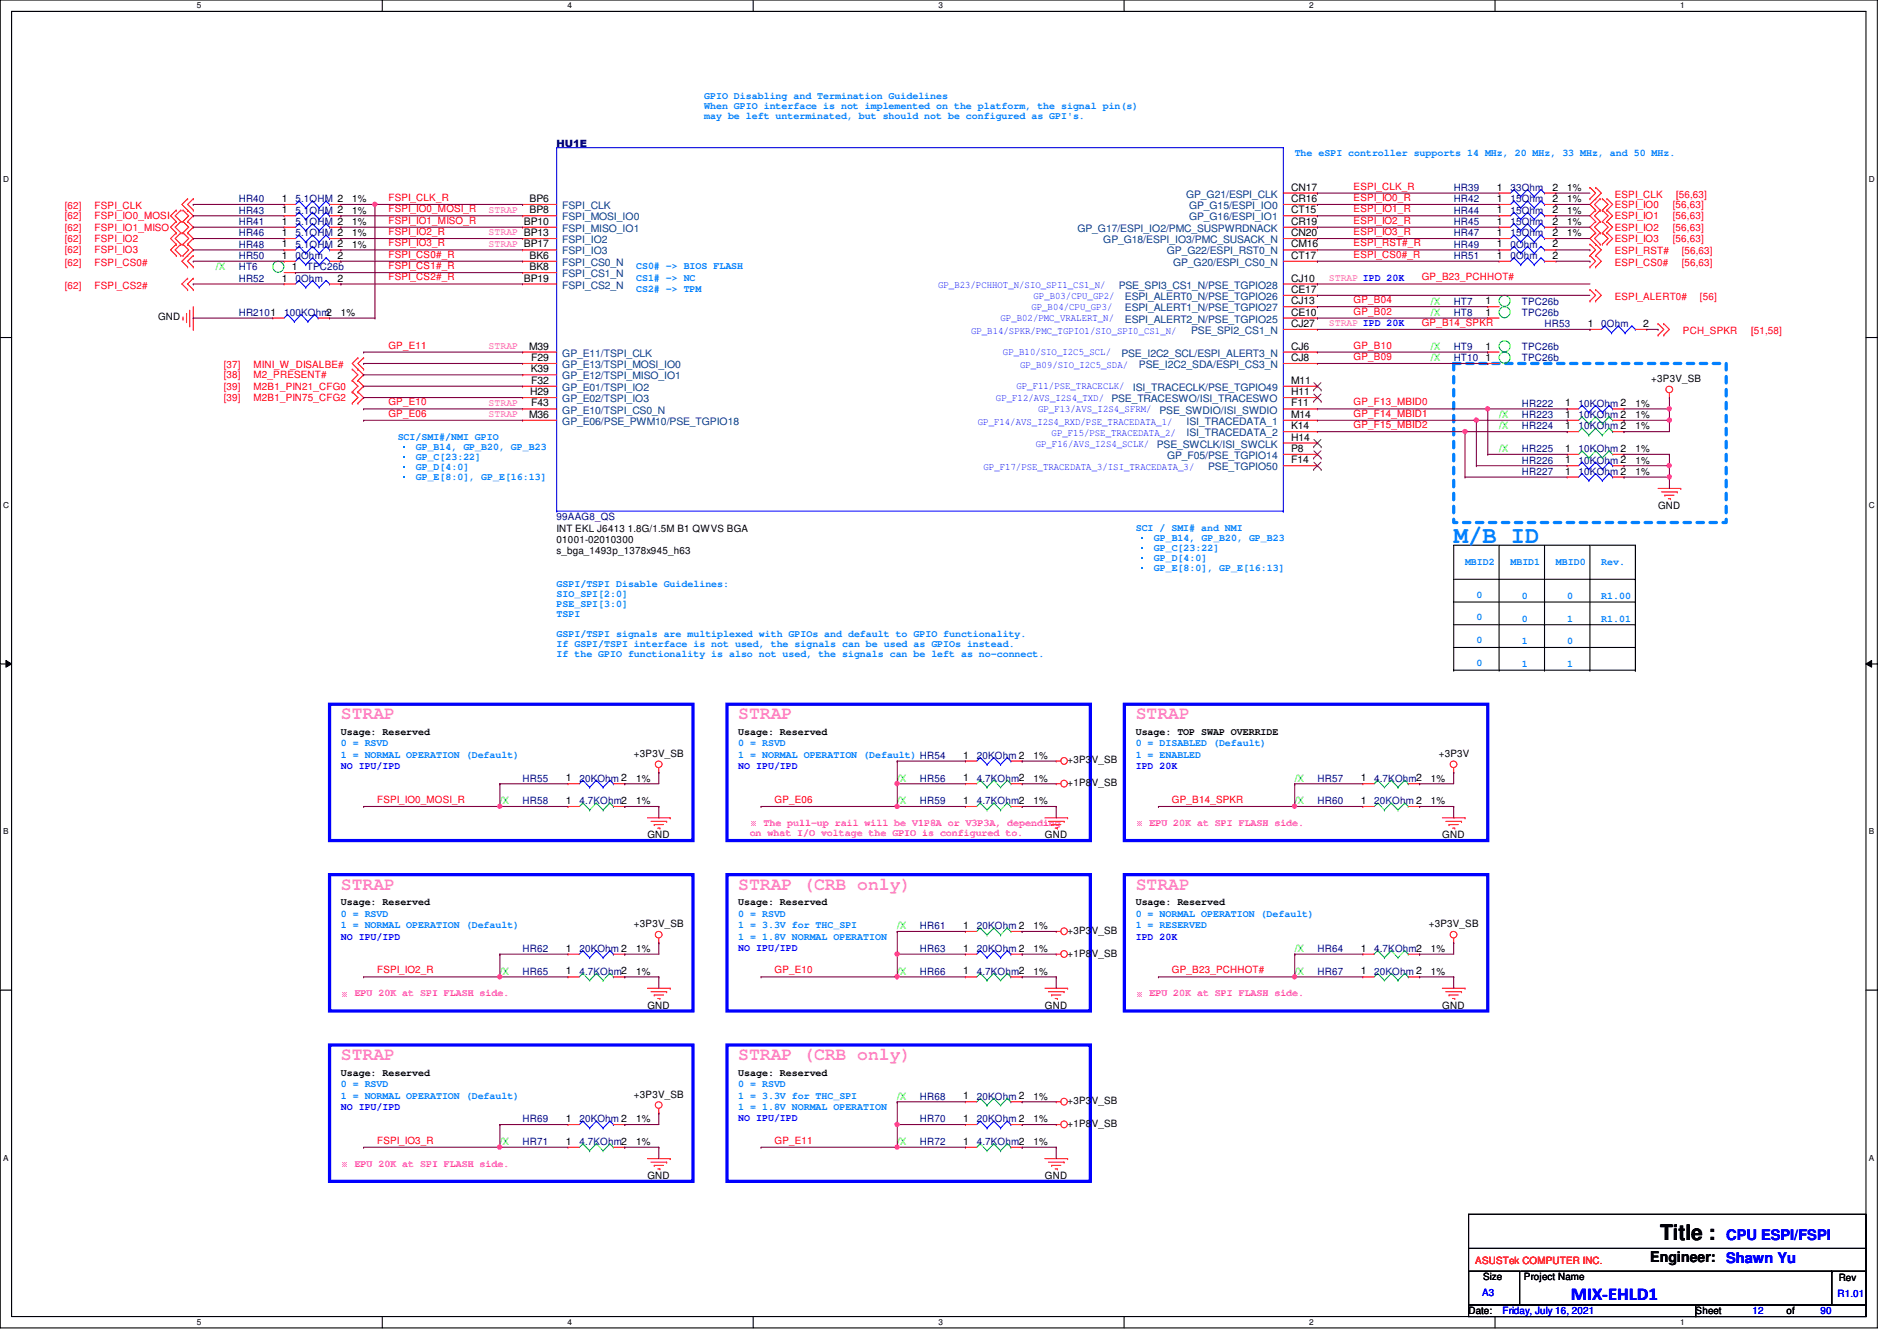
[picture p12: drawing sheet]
<svg xmlns="http://www.w3.org/2000/svg" width="297mm" height="210mm" viewBox="0 0 297 210" stroke-linecap="round" stroke-linejoin="round" font-family="sans-serif">
<defs><g id="words">
<text font-size="3.7" fill="#0080ff" x="227.6" y="85">M/B ID</text>
<text font-size="3.3" x="260" y="194.1">Title :</text>
<g font-size="2.8" fill="#ff80ff">
<text x="53.4" y="112.6">STRAP</text>
<text x="115.6" y="112.6">STRAP</text>
<text x="177.8" y="112.6">STRAP</text>
<text x="53.4" y="139.3">STRAP</text>
<text x="115.6" y="139.3">STRAP (CRB only)</text>
<text x="177.8" y="139.3">STRAP</text>
<text x="53.4" y="165.9">STRAP</text>
<text x="115.6" y="165.9">STRAP (CRB only)</text>
</g>
<text font-size="2.8" fill="#00f" x="246" y="203.5">MIX-EHLD1</text>
<text font-size="2.3" x="258.4" y="197.5">Engineer:</text>
<g font-size="2.3" fill="#00f">
<text x="270.3" y="194.1">CPU ESPI/FSPI</text>
<text x="270.3" y="197.7">Shawn Yu</text>
</g>
<g font-size="1.6" fill="#0080ff">
<text x="110.3" y="15.5">GPIO Disabling and Termination Guidelines</text>
<text x="110.3" y="17.1">When GPIO interface is not implemented on the platform, the signal pin(s)</text>
<text x="110.3" y="18.6">may be left unterminated, but should not be configured as GPI's.</text>
<text x="202.7" y="24.4">The eSPI controller supports 14 MHz, 20 MHz, 33 MHz, and 50 MHz.</text>
<text x="99.6" y="42.2">CS0# -&gt; BIOS FLASH</text>
<text x="99.6" y="45.7">CS2# -&gt; TPM</text>
<text x="99.6" y="43.9">CS1# -&gt; NC</text>
<text x="62.3" y="68.8">SCI/SMI#/NMI GPIO</text>
<text x="62.4" y="70.4">‧ GP_B14, GP_B20, GP_B23</text>
<text x="62.4" y="72">‧ GP_C[23:22]</text>
<text x="62.4" y="73.5">‧ GP_D[4:0]</text>
<text x="62.4" y="75.1">‧ GP_E[8:0], GP_E[16:13]</text>
<text x="177.8" y="83.1">SCI / SMI# and NMI</text>
<text x="177.9" y="84.6">‧ GP_B14, GP_B20, GP_B23</text>
<text x="177.9" y="86.2">‧ GP_C[23:22]</text>
<text x="177.9" y="87.8">‧ GP_D[4:0]</text>
<text x="177.9" y="89.3">‧ GP_E[8:0], GP_E[16:13]</text>
<text x="229.4" y="88.4">MBID2</text>
<text x="236.5" y="88.4">MBID1</text>
<text x="243.6" y="88.4">MBID0</text>
<text x="250.7" y="88.4">Rev.</text>
<text x="87.2" y="91.9">GSPI/TSPI Disable Guidelines:</text>
<text x="87.2" y="93.5">SIO_SPI[2:0]</text>
<text x="87.2" y="95.1">PSE_SPI[3:0]</text>
<text x="231.2" y="93.6">0</text>
<text x="238.3" y="93.7">0</text>
<text x="245.4" y="93.7">0</text>
<text x="250.7" y="93.7">R1.00</text>
<text x="87.2" y="96.6">TSPI</text>
<text x="87.2" y="99.8">GSPI/TSPI signals are multiplexed with GPIOs and default to GPIO functionality.</text>
<text x="87.2" y="101.3">If GSPI/TSPI interface is not used, the signals can be used as GPIOs instead.</text>
<text x="231.2" y="97.1">0</text>
<text x="231.2" y="100.7">0</text>
<text x="238.3" y="97.3">0</text>
<text x="238.3" y="100.8">1</text>
<text x="245.4" y="97.3">1</text>
<text x="245.4" y="100.8">0</text>
<text x="250.7" y="97.3">R1.01</text>
<text x="87.2" y="102.9">If the GPIO functionality is also not used, the signals can be left as no-connect.</text>
<text x="231.2" y="104.2">0</text>
<text x="238.3" y="104.4">1</text>
<text x="245.4" y="104.4">1</text>
<text x="53.4" y="116.8">0 = RSVD</text>
<text x="53.4" y="118.6">1 = NORMAL OPERATION (Default)</text>
<text x="115.6" y="116.8">0 = RSVD</text>
<text x="115.6" y="118.6">1 = NORMAL OPERATION (Default) HR54</text>
<text x="177.8" y="116.8">0 = DISABLED (Default)</text>
<text x="177.8" y="118.6">1 = ENABLED</text>
<text x="53.4" y="143.5">0 = RSVD</text>
<text x="115.6" y="143.5">0 = RSVD</text>
<text x="177.8" y="143.5">0 = NORMAL OPERATION (Default)</text>
<text x="53.4" y="145.3">1 = NORMAL OPERATION (Default)</text>
<text x="115.6" y="145.3">1 = 3.3V for THC_SPI</text>
<text x="115.6" y="147.1">1 = 1.8V NORMAL OPERATION</text>
<text x="177.8" y="145.3">1 = RESERVED</text>
<text x="53.4" y="170.2">0 = RSVD</text>
<text x="53.4" y="172">1 = NORMAL OPERATION (Default)</text>
<text x="115.6" y="170.2">0 = RSVD</text>
<text x="115.6" y="172">1 = 3.3V for THC_SPI</text>
<text x="115.6" y="173.7">1 = 1.8V NORMAL OPERATION</text>
</g>
<g font-size="1.6" fill="#000080">
<text x="87.2" y="23.1">HU1E</text>
<text x="227.6" y="29.9">HR39</text>
<text x="236.5" y="29.9">33Ohm</text>
<text x="37.4" y="33.4">HR43</text>
<text x="37.4" y="35.2">HR41</text>
<text x="37.4" y="31.7">HR40</text>
<text x="46.3" y="33.4">5.1OHM 2</text>
<text x="46.3" y="35.2">5.1OHM 2</text>
<text x="46.3" y="31.7">5.1OHM 2</text>
<text x="227.6" y="35.2">HR45</text>
<text x="227.6" y="31.7">HR42</text>
<text x="227.6" y="33.4">HR44</text>
<text x="236.5" y="35.2">15Ohm</text>
<text x="236.5" y="31.7">15Ohm</text>
<text x="236.5" y="33.4">15Ohm</text>
<text x="37.4" y="38.8">HR48</text>
<text x="37.4" y="37">HR46</text>
<text x="37.4" y="40.6">HR50</text>
<text x="46.3" y="38.8">5.1OHM 2</text>
<text x="46.3" y="37">5.1OHM 2</text>
<text x="46.3" y="40.6">0Ohm</text>
<text x="227.6" y="38.8">HR49</text>
<text x="227.6" y="37">HR47</text>
<text x="227.6" y="40.6">HR51</text>
<text x="236.5" y="38.8">0Ohm</text>
<text x="236.5" y="37">15Ohm</text>
<text x="236.5" y="40.6">0Ohm</text>
<text x="37.4" y="44.1">HR52</text>
<text x="37.4" y="42.3">HT6</text>
<text x="46.3" y="44.1">0Ohm</text>
<text x="48" y="42.3">TPC26b</text>
<text x="227.6" y="47.7">HT7</text>
<text x="238.3" y="47.7">TPC26b</text>
<text x="37.4" y="49.4">HR2101</text>
<text x="44.5" y="49.4">100KOhm2</text>
<text x="227.6" y="49.4">HT8</text>
<text x="238.3" y="49.4">TPC26b</text>
<text x="241.8" y="51.2">HR53</text>
<text x="250.7" y="51.2">0Ohm</text>
<text x="227.6" y="54.8">HT9</text>
<text x="227.6" y="56.6">HT10</text>
<text x="238.3" y="54.8">TPC26b</text>
<text x="238.3" y="56.6">TPC26b</text>
<text x="238.3" y="65.4">HR223</text>
<text x="238.3" y="63.7">HR222</text>
<text x="247.2" y="65.4">10KOhm 2</text>
<text x="247.2" y="63.7">10KOhm 2</text>
<text x="238.3" y="67.2">HR224</text>
<text x="238.3" y="70.8">HR225</text>
<text x="247.2" y="67.2">10KOhm 2</text>
<text x="247.2" y="70.8">10KOhm 2</text>
<text x="238.3" y="72.6">HR226</text>
<text x="238.3" y="74.3">HR227</text>
<text x="247.2" y="72.6">10KOhm 2</text>
<text x="247.2" y="74.3">10KOhm 2</text>
<text x="87.2" y="81.4">99AAG8_QS</text>
<text x="152.9" y="118.8">20KOhm 2</text>
<text x="81.8" y="125.9">HR58</text>
<text x="81.8" y="122.3">HR55</text>
<text x="90.7" y="125.9">4.7KOhm2</text>
<text x="90.7" y="122.3">20KOhm 2</text>
<text x="144.1" y="122.3">HR56</text>
<text x="144.1" y="125.9">HR59</text>
<text x="152.9" y="122.3">4.7KOhm2</text>
<text x="152.9" y="125.9">4.7KOhm2</text>
<text x="206.3" y="125.9">HR60</text>
<text x="206.3" y="122.3">HR57</text>
<text x="215.2" y="125.9">20KOhm 2</text>
<text x="215.2" y="122.3">4.7KOhm2</text>
<text x="81.8" y="149">HR62</text>
<text x="90.7" y="149">20KOhm 2</text>
<text x="144.1" y="145.5">HR61</text>
<text x="144.1" y="149">HR63</text>
<text x="152.9" y="145.5">20KOhm 2</text>
<text x="152.9" y="149">20KOhm 2</text>
<text x="206.3" y="149">HR64</text>
<text x="215.2" y="149">4.7KOhm2</text>
<text x="81.8" y="152.6">HR65</text>
<text x="90.7" y="152.6">4.7KOhm2</text>
<text x="144.1" y="152.6">HR66</text>
<text x="152.9" y="152.6">4.7KOhm2</text>
<text x="206.3" y="152.6">HR67</text>
<text x="215.2" y="152.6">20KOhm 2</text>
<text x="144.1" y="172.1">HR68</text>
<text x="152.9" y="172.1">20KOhm 2</text>
<text x="81.8" y="179.2">HR71</text>
<text x="81.8" y="175.7">HR69</text>
<text x="90.7" y="179.2">4.7KOhm2</text>
<text x="90.7" y="175.7">20KOhm 2</text>
<text x="144.1" y="175.7">HR70</text>
<text x="144.1" y="179.2">HR72</text>
<text x="152.9" y="175.7">20KOhm 2</text>
<text x="152.9" y="179.2">4.7KOhm2</text>
</g>
<g font-size="1.6">
<text x="202.2" y="29.8">CN17</text>
<text x="234.4" y="29.8">1</text>
<text x="243.1" y="29.8">2</text>
<text x="245.4" y="29.9">1%</text>
<text x="44.2" y="33.4">1</text>
<text x="44.2" y="35.2">1</text>
<text x="44.2" y="31.6">1</text>
<text x="55.2" y="33.4">1%</text>
<text x="55.2" y="35.2">1%</text>
<text x="55.2" y="31.7">1%</text>
<text x="82" y="35.2">BP10</text>
<text x="82.9" y="31.6">BP6</text>
<text x="82.9" y="33.4">BP8</text>
<text x="202.2" y="31.6">CR16</text>
<text x="202.2" y="33.4">CT15</text>
<text x="202.2" y="35.2">CR19</text>
<text x="234.4" y="35.2">1</text>
<text x="234.4" y="31.6">1</text>
<text x="234.4" y="33.4">1</text>
<text x="243.1" y="35.2">2</text>
<text x="243.1" y="31.6">2</text>
<text x="243.1" y="33.4">2</text>
<text x="245.4" y="35.2">1%</text>
<text x="245.4" y="31.7">1%</text>
<text x="245.4" y="33.4">1%</text>
<text x="44.2" y="38.7">1</text>
<text x="44.2" y="37">1</text>
<text x="44.2" y="40.5">1</text>
<text x="52.8" y="40.5">2</text>
<text x="55.2" y="38.8">1%</text>
<text x="55.2" y="37">1%</text>
<text x="82.9" y="40.5">BK6</text>
<text x="202.2" y="37">CN20</text>
<text x="202.2" y="40.5">CT17</text>
<text x="202.2" y="38.7">CM16</text>
<text x="234.4" y="38.7">1</text>
<text x="234.4" y="37">1</text>
<text x="234.4" y="40.5">1</text>
<text x="243.1" y="38.7">2</text>
<text x="243.1" y="37">2</text>
<text x="243.1" y="40.5">2</text>
<text x="245.4" y="37">1%</text>
<text x="44.2" y="44.1">1</text>
<text x="45.7" y="42.3">1</text>
<text x="52.8" y="44.1">2</text>
<text x="82" y="44.1">BP19</text>
<text x="82.9" y="42.3">BK8</text>
<text x="202.2" y="45.8">CE17</text>
<text x="202.2" y="47.6">CJ13</text>
<text x="202.2" y="44.1">CJ10</text>
<text x="232.6" y="47.6">1</text>
<text x="24.8" y="50.2">GND</text>
<text x="53.4" y="49.4">1%</text>
<text x="202.2" y="49.4">CE10</text>
<text x="202.2" y="51.2">CJ27</text>
<text x="232.6" y="49.4">1</text>
<text x="248.6" y="51.2">1</text>
<text x="257.3" y="51.2">2</text>
<text x="82.8" y="54.7">M39</text>
<text x="83.1" y="58.3">K39</text>
<text x="83.2" y="56.5">F29</text>
<text x="202.2" y="56.5">CJ8</text>
<text x="202.2" y="54.7">CJ6</text>
<text x="232.6" y="54.7">1</text>
<text x="232.6" y="56.5">1</text>
<text x="258.6" y="59.8">+3P3V_SB</text>
<text x="82.8" y="65.4">M36</text>
<text x="83" y="61.8">H29</text>
<text x="83.2" y="60.1">F32</text>
<text x="83.2" y="63.6">F43</text>
<text x="202.2" y="60.1">M11</text>
<text x="202.2" y="61.8">H11</text>
<text x="202.2" y="63.6">F11</text>
<text x="202.2" y="65.4">M14</text>
<text x="245.1" y="65.4">1</text>
<text x="245.1" y="63.6">1</text>
<text x="256.1" y="65.4">1%</text>
<text x="256.1" y="63.7">1%</text>
<text x="202.2" y="70.7">P8</text>
<text x="202.2" y="67.2">K14</text>
<text x="202.2" y="69">H14</text>
<text x="245.1" y="67.2">1</text>
<text x="245.1" y="70.7">1</text>
<text x="256.1" y="67.2">1%</text>
<text x="256.1" y="70.8">1%</text>
<text x="202.2" y="72.5">F14</text>
<text x="245.1" y="72.5">1</text>
<text x="245.1" y="74.3">1</text>
<text x="256.1" y="72.6">1%</text>
<text x="256.1" y="74.3">1%</text>
<text x="87.2" y="83.2">INT EKL J6413 1.8G/1.5M B1 QWVS BGA</text>
<text x="259.6" y="79.7">GND</text>
<text x="87.2" y="85">01001-02010300</text>
<text x="87.2" y="86.8">s_bga_1493p_1378x945_h63</text>
<text x="53.4" y="115.1">Usage: Reserved</text>
<text x="99.3" y="118.4">+3P3V_SB</text>
<text x="115.6" y="115.1">Usage: Reserved</text>
<text x="150.8" y="118.7">1</text>
<text x="161.8" y="118.8">1%</text>
<text x="167.2" y="119.5">+3P3V_SB</text>
<text x="177.8" y="115.1">Usage: TOP SWAP OVERRIDE</text>
<text x="225.3" y="118.4">+3P3V</text>
<text x="88.6" y="125.9">1</text>
<text x="88.6" y="122.3">1</text>
<text x="99.6" y="125.9">1%</text>
<text x="99.6" y="122.3">1%</text>
<text x="150.8" y="122.3">1</text>
<text x="150.8" y="125.9">1</text>
<text x="161.8" y="122.3">1%</text>
<text x="161.8" y="125.9">1%</text>
<text x="167.2" y="123.1">+1P8V_SB</text>
<text x="213.1" y="125.9">1</text>
<text x="213.1" y="122.3">1</text>
<text x="224.1" y="125.9">1%</text>
<text x="224.1" y="122.3">1%</text>
<text x="101.4" y="131.2">GND</text>
<text x="163.6" y="131.2">GND</text>
<text x="225.8" y="131.2">GND</text>
<text x="53.4" y="141.7">Usage: Reserved</text>
<text x="115.6" y="141.7">Usage: Reserved</text>
<text x="177.8" y="141.7">Usage: Reserved</text>
<text x="88.6" y="149">1</text>
<text x="99.3" y="145.1">+3P3V_SB</text>
<text x="99.6" y="149">1%</text>
<text x="150.8" y="145.4">1</text>
<text x="150.8" y="149">1</text>
<text x="161.8" y="145.5">1%</text>
<text x="161.8" y="149">1%</text>
<text x="167.2" y="149.7">+1P8V_SB</text>
<text x="167.2" y="146.2">+3P3V_SB</text>
<text x="213.1" y="149">1</text>
<text x="223.7" y="145.1">+3P3V_SB</text>
<text x="224.1" y="149">1%</text>
<text x="88.6" y="152.5">1</text>
<text x="99.6" y="152.6">1%</text>
<text x="150.8" y="152.5">1</text>
<text x="161.8" y="152.6">1%</text>
<text x="213.1" y="152.5">1</text>
<text x="224.1" y="152.6">1%</text>
<text x="101.4" y="157.9">GND</text>
<text x="163.6" y="157.9">GND</text>
<text x="225.8" y="157.9">GND</text>
<text x="53.4" y="168.4">Usage: Reserved</text>
<text x="99.3" y="171.8">+3P3V_SB</text>
<text x="115.6" y="168.4">Usage: Reserved</text>
<text x="150.8" y="172.1">1</text>
<text x="161.8" y="172.1">1%</text>
<text x="167.2" y="172.8">+3P3V_SB</text>
<text x="88.6" y="179.2">1</text>
<text x="88.6" y="175.6">1</text>
<text x="99.6" y="179.2">1%</text>
<text x="99.6" y="175.7">1%</text>
<text x="150.8" y="175.6">1</text>
<text x="150.8" y="179.2">1</text>
<text x="161.8" y="175.7">1%</text>
<text x="161.8" y="179.2">1%</text>
<text x="167.2" y="176.4">+1P8V_SB</text>
<text x="101.4" y="184.6">GND</text>
<text x="163.6" y="184.6">GND</text>
<text x="232.2" y="200.4">Size</text>
<text x="238.6" y="200.4">Project Name</text>
<text x="287.9" y="200.6">Rev</text>
<text x="230" y="205.7">Date:</text>
<text x="265.5" y="205.7">Sheet</text>
<text x="279.7" y="205.7">of</text>
</g>
<g font-size="1.6" fill="#f00">
<text x="212" y="29.7">ESPI_CLK_R</text>
<text x="10.2" y="32.7">[62]</text>
<text x="10.2" y="34.3">[62]</text>
<text x="14.8" y="32.7">FSPI_CLK</text>
<text x="14.8" y="34.3">FSPI_IO0_MOSI</text>
<text x="60.8" y="33.2">FSPI_IO0_MOSI_R</text>
<text x="60.8" y="35">FSPI_IO1_MISO_R</text>
<text x="60.8" y="31.5">FSPI_CLK_R</text>
<text x="212" y="31.5">ESPI_IO0_R</text>
<text x="212" y="33.2">ESPI_IO1_R</text>
<text x="212" y="35">ESPI_IO2_R</text>
<text x="252.9" y="30.9">ESPI_CLK</text>
<text x="252.9" y="32.6">ESPI_IO0</text>
<text x="252.9" y="34.3">ESPI_IO1</text>
<text x="262" y="32.6">[56,63]</text>
<text x="262" y="34.3">[56,63]</text>
<text x="262.5" y="30.9">[56,63]</text>
<text x="10.2" y="37.9">[62]</text>
<text x="10.2" y="39.7">[62]</text>
<text x="10.2" y="41.6">[62]</text>
<text x="10.2" y="36.1">[62]</text>
<text x="14.8" y="37.9">FSPI_IO2</text>
<text x="14.8" y="39.7">FSPI_IO3</text>
<text x="14.8" y="41.6">FSPI_CS0#</text>
<text x="14.8" y="36.1">FSPI_IO1_MISO</text>
<text x="60.8" y="36.8">FSPI_IO2_R</text>
<text x="60.8" y="38.6">FSPI_IO3_R</text>
<text x="60.8" y="40.3">FSPI_CS0#_R</text>
<text x="212" y="36.8">ESPI_IO3_R</text>
<text x="212" y="38.6">ESPI_RST#_R</text>
<text x="212" y="40.3">ESPI_CS0#_R</text>
<text x="252.9" y="39.8">ESPI_RST#</text>
<text x="252.9" y="41.6">ESPI_CS0#</text>
<text x="252.9" y="37.9">ESPI_IO3</text>
<text x="252.9" y="36.1">ESPI_IO2</text>
<text x="262" y="37.9">[56,63]</text>
<text x="262" y="36.1">[56,63]</text>
<text x="263.4" y="39.8">[56,63]</text>
<text x="263.4" y="41.6">[56,63]</text>
<text x="10.2" y="45.2">[62]</text>
<text x="14.8" y="45.2">FSPI_CS2#</text>
<text x="60.8" y="42.1">FSPI_CS1#_R</text>
<text x="60.8" y="43.9">FSPI_CS2#_R</text>
<text x="212" y="47.5">GP_B04</text>
<text x="222.6" y="43.9">GP_B23_PCHHOT#</text>
<text x="252.9" y="46.9">ESPI_ALERT0#</text>
<text x="266.2" y="46.9">[56]</text>
<text x="212" y="49.2">GP_B02</text>
<text x="222.6" y="51">GP_B14_SPKR</text>
<text x="263.5" y="52.3">PCH_SPKR</text>
<text x="274.2" y="52.3">[51,58]</text>
<text x="35" y="57.6">[37]</text>
<text x="35" y="59.2">[38]</text>
<text x="39.7" y="57.6">MINI_W_DISALBE#</text>
<text x="39.7" y="59.2">M2_PRESENT#</text>
<text x="60.8" y="54.6">GP_E11</text>
<text x="212" y="54.6">GP_B10</text>
<text x="212" y="56.3">GP_B09</text>
<text x="35" y="61">[39]</text>
<text x="35" y="62.8">[39]</text>
<text x="39.7" y="61">M2B1_PIN21_CFG0</text>
<text x="39.7" y="62.8">M2B1_PIN75_CFG2</text>
<text x="60.8" y="65.2">GP_E06</text>
<text x="60.8" y="63.5">GP_E10</text>
<text x="212" y="65.2">GP_F14_MBID1</text>
<text x="212" y="63.5">GP_F13_MBID0</text>
<text x="212" y="67">GP_F15_MBID2</text>
<text x="59.1" y="125.7">FSPI_IO0_MOSI_R</text>
<text x="121.3" y="125.7">GP_E06</text>
<text x="183.5" y="125.7">GP_B14_SPKR</text>
<text x="59.1" y="152.4">FSPI_IO2_R</text>
<text x="121.3" y="152.4">GP_E10</text>
<text x="183.5" y="152.4">GP_B23_PCHHOT#</text>
<text x="59.1" y="179">FSPI_IO3_R</text>
<text x="121.3" y="179">GP_E11</text>
<text x="231" y="197.9">ASUSTek COMPUTER INC.</text>
</g>
<g font-size="1.6" fill="#ff80ff">
<text x="76.5" y="33.3">STRAP</text>
<text x="76.5" y="36.8">STRAP BP13</text>
<text x="76.5" y="38.6">STRAP BP17</text>
<text x="208.1" y="43.9">STRAP IPD 20K</text>
<text x="208.1" y="51.1">STRAP IPD 20K</text>
<text x="76.5" y="54.6">STRAP</text>
<text x="76.5" y="65.3">STRAP</text>
<text x="76.5" y="63.5">STRAP</text>
</g>
<g font-size="1.6" fill="#004080">
<text x="88" y="32.7">FSPI_CLK</text>
<text x="88" y="34.5">FSPI_MOSI_IO0</text>
<text x="185.7" y="30.9">GP_G21/ESPI_CLK</text>
<text x="186.2" y="32.7">GP_G15/ESPI_IO0</text>
<text x="186.2" y="34.5">GP_G16/ESPI_IO1</text>
<text x="88" y="41.6">FSPI_CS0_N</text>
<text x="88" y="38.1">FSPI_IO2</text>
<text x="88" y="39.8">FSPI_IO3</text>
<text x="88" y="36.3">FSPI_MISO_IO1</text>
<text x="168.7" y="36.3">GP_G17/ESPI_IO2/PMC_SUSPWRDNACK</text>
<text x="172.8" y="38.1">GP_G18/ESPI_IO3/PMC_SUSACK_N</text>
<text x="182.7" y="39.8">GP_G22/ESPI_RST0_N</text>
<text x="183.7" y="41.6">GP_G20/ESPI_CS0_N</text>
<text x="88" y="43.4">FSPI_CS1_N</text>
<text x="88" y="45.2">FSPI_CS2_N</text>
<text x="175.2" y="45.2">PSE_SPI3_CS1_N/PSE_TGPIO28</text>
<text x="176.1" y="46.9">ESPI_ALERT0_N/PSE_TGPIO26</text>
<text x="176.1" y="50.5">ESPI_ALERT2_N/PSE_TGPIO25</text>
<text x="176.1" y="48.7">ESPI_ALERT1_N/PSE_TGPIO27</text>
<text x="186.5" y="52.3">PSE_SPI2_CS1_N</text>
<text x="88" y="55.8">GP_E11/TSPI_CLK</text>
<text x="88" y="59.4">GP_E12/TSPI_MISO_IO1</text>
<text x="88" y="57.6">GP_E13/TSPI_MOSI_IO0</text>
<text x="175.6" y="55.8">PSE_I2C2_SCL/ESPI_ALERT3_N</text>
<text x="178.3" y="57.6">PSE_I2C2_SDA/ESPI_CS3_N</text>
<text x="88" y="61.2">GP_E01/TSPI_IO2</text>
<text x="88" y="62.9">GP_E02/TSPI_IO3</text>
<text x="88" y="64.7">GP_E10/TSPI_CS0_N</text>
<text x="174" y="62.9">PSE_TRACESWO/ISI_TRACESWO</text>
<text x="177.4" y="61.2">ISI_TRACECLK/PSE_TGPIO49</text>
<text x="181.6" y="64.7">PSE_SWDIO/ISI_SWDIO</text>
<text x="88" y="66.5">GP_E06/PSE_PWM10/PSE_TGPIO18</text>
<text x="181.1" y="70.1">PSE_SWCLK/ISI_SWCLK</text>
<text x="182.7" y="71.8">GP_F05/PSE_TGPIO14</text>
<text x="185.8" y="66.5">ISI_TRACEDATA_1</text>
<text x="185.8" y="68.3">ISI_TRACEDATA_2</text>
<text x="189.2" y="73.6">PSE_TGPIO50</text>
</g>
<g font-size="1.6" fill="#0f0">
<text x="33.8" y="42.3">/X</text>
<text x="224.1" y="47.7">/X</text>
<text x="224.1" y="49.4">/X</text>
<text x="224.1" y="54.8">/X</text>
<text x="224.1" y="56.6">/X</text>
<text x="234.7" y="65.4">/X</text>
<text x="234.7" y="67.2">/X</text>
<text x="234.7" y="70.8">/X</text>
<text x="78.3" y="125.9">/X</text>
<text x="140.5" y="122.3">/X</text>
<text x="140.5" y="125.9">/X</text>
<text x="202.7" y="125.9">/X</text>
<text x="202.7" y="122.3">/X</text>
<text x="140.5" y="145.5">/X</text>
<text x="202.7" y="149">/X</text>
<text x="78.3" y="152.6">/X</text>
<text x="140.5" y="152.6">/X</text>
<text x="202.7" y="152.6">/X</text>
<text x="140.5" y="172.1">/X</text>
<text x="78.3" y="179.2">/X</text>
<text x="140.5" y="179.2">/X</text>
</g>
<g font-size="1.6" fill="#00f">
<text x="146.9" y="45.1">GP_B23/PCHHOT_N/SIO_SPI1_CS1_N/</text>
<text x="161.8" y="46.7">GP_B03/CPU_GP2/</text>
<text x="152.1" y="52.2">GP_B14/SPKR/PMC_TGPIO1/SIO_SPI0_CS1_N/</text>
<text x="156.7" y="50.3">GP_B02/PMC_VRALERT_N/</text>
<text x="161.5" y="48.5">GP_B04/CPU_GP3/</text>
<text x="157.1" y="55.6">GP_B10/SIO_I2C5_SCL/</text>
<text x="159.7" y="57.6">GP_B09/SIO_I2C5_SDA/</text>
<text x="156" y="62.7">GP_F12/AVS_I2S4_TXD/</text>
<text x="159.2" y="61">GP_F11/PSE_TRACECLK/</text>
<text x="162.6" y="64.5">GP_F13/AVS_I2S4_SFRM/</text>
<text x="153.1" y="66.5">GP_F14/AVS_I2S4_RXD/PSE_TRACEDATA_1/</text>
<text x="162.2" y="70">GP_F16/AVS_I2S4_SCLK/</text>
<text x="164.7" y="68.2">GP_F15/PSE_TRACEDATA_2/</text>
<text x="154" y="73.6">GP_F17/PSE_TRACEDATA_3/ISI_TRACEDATA_3/</text>
<text x="53.4" y="120.4">NO IPU/IPD</text>
<text x="115.6" y="120.4">NO IPU/IPD</text>
<text x="177.8" y="120.4">IPD 20K</text>
<text x="53.4" y="147.1">NO IPU/IPD</text>
<text x="115.6" y="148.8">NO IPU/IPD</text>
<text x="177.8" y="147.1">IPD 20K</text>
<text x="53.4" y="173.7">NO IPU/IPD</text>
<text x="115.6" y="175.5">NO IPU/IPD</text>
<text x="232.1" y="202.9">A3</text>
<text x="287.7" y="203.1">R1.01</text>
<text x="235.3" y="205.7">Friday, July 16, 2021</text>
<text x="274.4" y="205.7">12</text>
<text x="285.1" y="205.7">90</text>
</g>
<g font-size="1.6" fill="#f0f">
<text x="117.4" y="130.9">on what I/O voltage the GPIO is configured to.</text>
<text x="119.5" y="129.3">The pull-up rail will be V1P8A or V3P3A, depending</text>
<text x="180" y="129.3">EPU 20K at SPI FLASH side.</text>
<text x="55.5" y="156">EPU 20K at SPI FLASH side.</text>
<text x="180" y="156">EPU 20K at SPI FLASH side.</text>
<text x="55.5" y="182.6">EPU 20K at SPI FLASH side.</text>
</g>
<g font-size="1.3">
<text x="30.8" y="1.3">5</text>
<text x="88.9" y="1.3">4</text>
<text x="146.9" y="1.3">3</text>
<text x="205" y="1.3">2</text>
<text x="263.1" y="1.3">1</text>
<text x=".5" y="28.4">D</text>
<text x="292.6" y="28.4">D</text>
<text x=".5" y="79.5">C</text>
<text x="292.6" y="79.5">C</text>
<text x=".5" y="130.6">B</text>
<text x="292.6" y="130.6">B</text>
<text x=".5" y="181.7">A</text>
<text x="292.6" y="181.7">A</text>
<text x="30.8" y="207.4">5</text>
<text x="88.9" y="207.4">4</text>
<text x="146.9" y="207.4">3</text>
<text x="205" y="207.4">2</text>
<text x="263.1" y="207.4">1</text>
</g>
<g font-size="1.2" fill="#f0f">
<text x="117.4" y="129.3">※</text>
<text x="177.8" y="129.3">※</text>
<text x="53.4" y="156">※</text>
<text x="177.8" y="156">※</text>
<text x="53.4" y="182.7">※</text>
</g>
</g></defs>
<path d="M0 0h294v207.9h-294zM1.8 1.8h290.4v204.3h-290.4z" fill="none" stroke="#000" stroke-width=".17"/>
<g fill="#fff">
<path d="M30.8 .2h.7v1.4h-.7z"/>
<path d="M30.8 206.2h.7v1.4h-.7z"/>
</g>
<path d="M59.9 0v1.8M59.9 206.1v1.8" fill="none" stroke="#000" stroke-width=".17"/>
<g fill="#fff">
<path d="M88.9 .2h.6v1.4h-.6z"/>
<path d="M88.9 206.2h.6v1.4h-.6z"/>
</g>
<path d="M117.9 0v1.8M117.9 206.1v1.8" fill="none" stroke="#000" stroke-width=".17"/>
<g fill="#fff">
<path d="M146.9 .2h.7v1.4h-.7z"/>
<path d="M146.9 206.2h.7v1.4h-.7z"/>
</g>
<path d="M176 0v1.8M176 206.1v1.8" fill="none" stroke="#000" stroke-width=".17"/>
<g fill="#fff">
<path d="M205 .2h.7v1.4h-.7z"/>
<path d="M205 206.2h.7v1.4h-.7z"/>
</g>
<path d="M234.1 0v1.8M234.1 206.1v1.8" fill="none" stroke="#000" stroke-width=".17"/>
<g fill="#fff">
<path d="M263.1 .2h.7v1.4h-.7z"/>
<path d="M263.1 206.2h.7v1.4h-.7z"/>
<path d="M.5 27.3h.9v1.4h-.9z"/>
<path d="M292.6 27.3h.9v1.4h-.9z"/>
<path d="M.5 78.4h.9v1.4h-.9z"/>
<path d="M292.6 78.4h.9v1.4h-.9z"/>
</g>
<path d="M0 52.8h1.8M292.2 52.8h1.8" fill="none" stroke="#000" stroke-width=".17"/>
<g fill="#fff">
<path d="M.5 129.5h.8v1.4h-.8z"/>
<path d="M292.6 129.5h.9v1.4h-.9z"/>
</g>
<path d="M0 103.9h1.8M292.2 103.9h1.8" fill="none" stroke="#000" stroke-width=".17"/>
<path d="M.9 103.4l.9 .5-.9 .5zM292.2 103.9l.9-.5v1z" fill="#000"/>
<path d="M.9 103.4l.9 .5-.9 .5zM292.2 103.9l.9-.5v1z" fill="none" stroke="#000" stroke-width=".16"/>
<g fill="#fff">
<path d="M.5 180.5h.8v1.4h-.8z"/>
<path d="M292.6 180.5h.9v1.4h-.9z"/>
</g>
<g fill="none" stroke="#000" stroke-width=".17">
<path d="M227.6 90.7h28.5M227.6 94.2h28.5M227.6 97.8h28.5M234.7 85.3v19.6M241.8 85.3v19.6M249 85.3v19.6M256.1 85.3h.1M256.1 90.7h.1M256.1 94.2h.1M256.1 97.8h.1M256.1 85.3h-28.5v19.6M256.1 85.3v19.6"/>
<path d="M227.6 104.9h.1M227.6 101.3h28.5M227.6 104.9h28.5M234.7 104.9h.1M241.8 104.9h.1M249 104.9h.1M256.1 101.3h.1M256.1 104.9h.1M0 155h1.8M292.2 155h1.8M230 190.1h62.2v14.2h-62.2zM230 199h8v5.3h-8z"/>
<path d="M230 195.4h62.2M238.1 199h48.7M286.8 199h5.4v5.3h-5.4zM286.8 199h.1M292.2 195.4h.1M230 204.3h35.5v1.8h-35.5zM265.5 204.3h26.7v1.8h-26.7z"/>
</g>
<path d="M51.6 110.2h56.9v21.4h-56.9zM113.8 110.2h56.9v21.4h-56.9zM176.1 110.2h56.9v21.4h-56.9zM51.6 136.9h56.9v21.3h-56.9zM113.8 136.9h56.9v21.3h-56.9zM176.1 136.9h56.9v21.3h-56.9zM51.6 163.6h56.9v21.3h-56.9zM113.8 163.6h56.9v21.3h-56.9z" fill="none" stroke="#00f" stroke-width=".51"/>
<path d="M227.6 56.9h42.7v24.9h-42.7z" fill="none" stroke="#0080ff" stroke-width=".51" stroke-dasharray="1 1"/>
<g fill="none" stroke="#f00" stroke-width=".17">
<path d="M27.6 36.4h.1M27.6 38.2h.1M27.6 32.9h.1M27.6 34.7h.1M27.6 32.9l-.9 .9 .9 .9M27.6 36.4l-.9 .9 .9 .9M27.6 38.2l-.9 .9 .9 .9M27.6 34.7l-.9 .9 .9 .8M28.3 38.2h.1M28.3 36.4h.1M28.3 34.7h.1M28.3 32.9h.1"/>
<path d="M28.3 36.4l-.9 .9 .9 .9M28.3 38.2l-.9 .9 .9 .9M28.3 32.9l-.9 .9 .9 .9M28.3 34.7l-.9 .9 .9 .8M28.7 38.2h.1M28.7 36.4h.1M28.7 34.7h.1M28.7 32.9h.1M28.7 36.4l.8 .9-.8 .9M28.7 38.2l.8 .9-.8 .9M28.7 32.9l.8 .9-.8 .9M28.7 34.7l.8 .9-.8 .8"/>
<path d="M29.4 36.4h.1M29.4 38.2h.1M29.4 31.1h.1M29.4 32.9h.1M29.4 34.7h.1M29.4 36.4l.9 .9-.9 .9M29.4 31.1l-.9 .9 1.8 1.8-.9 .9M29.4 38.2l.9 .9-1.8 1.8 .9 .9M29.4 34.7l.9 .9-.9 .8M30.3 31.1h.1M30.3 32.9h.1M30.3 31.1l-.9 .9 .9 .9"/>
<path d="M44.5 33.8h.1M44.5 35.6h.1M44.5 39.1h.1M44.5 37.3h.1M44.5 32h.1M44.5 35.6h1.8M44.5 33.8h1.8M44.5 32h1.8M44.5 37.3h1.8M44.5 39.1h1.8M51.6 35.6h1.8M51.6 33.8h1.8"/>
<path d="M51.6 32h1.8M51.6 37.3h1.8M51.6 39.1h1.8M53.4 33.8h.1M53.4 35.6h.1M53.4 39.1h.1M53.4 37.3h.1M53.4 32h.1M81.8 32h.1M81.8 37.3h.1M81.8 39.1h.1M81.8 35.6h.1"/>
<path d="M81.8 33.8h.1M81.8 35.6h5.4M81.8 33.8h5.4M81.8 32h5.4M81.8 37.3h5.4M81.8 39.1h5.4M201 35.6h5.3M201 33.8h5.3M201 32h5.3M201 37.3h5.3M201 39.1h5.3M201 30.2h5.3"/>
<path d="M206.3 32h.1M206.3 33.8h.1M206.3 35.6h.1M206.3 37.3h.1M206.3 30.2h.1M206.3 39.1h.1M234.7 35.6h.1M234.7 39.1h.1M234.7 37.3h.1M234.7 30.2h.1M234.7 32h.1M234.7 33.8h.1"/>
<path d="M234.7 35.6h1.8M234.7 33.8h1.8M234.7 32h1.8M234.7 37.3h1.8M234.7 39.1h1.8M234.7 30.2h1.8M241.8 35.6h1.8M241.8 33.8h1.8M241.8 32h1.8M241.8 37.3h1.8M241.8 39.1h1.8M241.8 30.2h1.8"/>
<path d="M243.6 35.6h.1M243.6 39.1h.1M243.6 37.3h.1M243.6 30.2h.1M243.6 32h.1M243.6 33.8h.1M249 38.2h.1M249 29.3h.1M249 31.1h.1M249 38.2l.8 .9-.8 .9M249 29.3l.8 .9-.8 .9M249.8 38.2h.1"/>
<path d="M249.8 29.3h.1M249.8 31.1h.1M249.8 32.9h.1M249.8 34.7h.1M249.8 36.4h.1M249.8 36.4l-.8 .9 1.7 1.8-.9 .9M249.8 29.3l.9 .9-1.7 1.8 .8 .9M249.8 34.7l-.8 .9 .8 .8M249.8 32.9l-.8 .9 .8 .9M250.6 32.9h.1M250.6 31.1h.1M250.6 34.7h.1"/>
<path d="M250.6 38.2h.1M250.6 36.4h.1M250.6 31.1l-.9 .9 .9 .9M250.6 32.9l-.9 .9 .9 .9M250.6 36.4l-.9 .9 .9 .9M250.6 34.7l-.9 .9 .9 .8M250.9 32.9h.1M250.9 31.1h.1M250.9 34.7h.1M250.9 38.2h.1M250.9 36.4h.1M250.9 31.1l.9 .9-.9 .9"/>
<path d="M250.9 32.9l.9 .9-.9 .9M250.9 36.4l.9 .9-.9 .9M250.9 34.7l.9 .9-.9 .8M251.6 31.1h.1M251.6 32.9h.1M251.6 34.7h.1M251.6 36.4h.1M251.6 38.2h.1M251.6 36.4l.9 .9-.9 .9M251.6 31.1l.9 .9-.9 .9M251.6 34.7l.9 .9-.9 .8M251.6 32.9l.9 .9-.9 .9"/>
<path d="M27.6 40h.1M28.3 40h.1M28.7 50h.1M28.7 40h.1M28.7 49.6v.4M29.2 49.1h.1M29.2 49.1v1.4M29.4 40h.1M29.4 41.8h.1M29.4 43.6h.1M29.4 45.3h.1M29.4 43.6l-.9 .8 .9 .9"/>
<path d="M29.7 51h.1M29.7 48.6v2.4M30.3 51.6h.1M30.3 40h.1M30.3 41.8h.1M30.3 43.6h.1M30.3 45.3h.1M30.3 48v3.6M30.3 40l-.9 .9 .9 .9M30.3 43.6l-.9 .8 .9 .9M42.7 49.8h.1M42.7 49.8h1.8"/>
<path d="M44.5 44.4h.1M44.5 40.9h.1M44.5 44.4h1.8M44.5 40.9h1.8M44.5 42.7h1.8M46.3 42.7h.1M49.8 49.8h1.8M51.6 49.8h.1M51.6 44.4h1.8M51.6 40.9h1.8M53.4 44.4h.1M53.4 40.9h.1"/>
<path d="M55.2 59.6h.1M55.2 57.8h.1M55.2 59.6l.8 .9-.8 .8M55.2 57.8l.8 .9-.8 .9M56 59.6h.1M56 56h.1M56 57.8h.1M56 59.6l.9 .9-.9 .8M56 56l-.8 .9 1.7 1.8-.9 .9M56.9 56h.1M56.9 57.8h.1M56.9 56l-.9 .9 .9 .9"/>
<path d="M81.8 40.9h.1M81.8 42.7h.1M81.8 44.4h.1M81.8 55.1h.1M81.8 58.7h.1M81.8 56.9h.1M81.8 44.4h5.4M81.8 40.9h5.4M81.8 42.7h5.4M81.8 56.9h5.4M81.8 55.1h5.4M81.8 58.7h5.4"/>
<path d="M201 44.4h5.3M201 48h5.3M201 40.9h5.3M201 49.8h5.3M201 46.2h5.3M201 56.9h5.3M201 55.1h5.3M201 51.6h5.3M206.3 49.8h.1M206.3 46.2h.1M206.3 48h.1M206.3 56.9h.1"/>
<path d="M206.3 55.1h.1M206.3 51.6h.1M206.3 44.4h.1M206.3 40.9h.1M233 48h.1M233 49.8h.1M233 55.1h.1M233 56.9h.1M233 48h1.7M233 49.8h1.7M233 56.9h1.7M233 55.1h1.7"/>
<path d="M234.7 40.9h.1M234.7 40.9h1.8M241.8 40.9h1.8M243.6 40.9h.1M249 45.3h.1M249 47.1h.1M249 40h.1M249 41.8h.1M249 51.6h.1M249 45.3l.8 .9-.8 .9M249 40l.8 .9-.8 .9M249 51.6h1.7"/>
<path d="M249.8 45.3h.1M249.8 47.1h.1M249.8 40h.1M249.8 41.8h.1M249.8 45.3l.9 .9-.9 .9M249.8 40l.9 .9-.9 .9M256.1 51.6h1.7M257.8 51.6h.1M259.6 50.7h.1M259.6 52.5h.1M259.6 50.7l.9 .9-.9 .9M260.5 50.7h.1"/>
<path d="M260.5 52.5h.1M260.5 50.7l.9 .9-.9 .9M55.2 61.3h.1M55.2 63.1h.1M55.2 61.3l.8 .9-.8 .9M56 61.3h.1M56 63.1h.1M56 61.3l.9 .9-.9 .9M81.8 60.5h.1M81.8 62.2h.1M81.8 65.8h.1M81.8 64h.1"/>
<path d="M81.8 60.5h5.4M81.8 62.2h5.4M81.8 65.8h5.4M81.8 64h5.4M201 60.5h5.3M201 62.2h5.3M201 65.8h5.3M201 64h5.3M201 71.1h5.3M201 67.6h5.3M201 69.3h5.3M201 72.9h5.3"/>
<path d="M206.3 71.1h.1M206.3 60.5h.1M206.3 62.2h.1M206.3 64h.1M206.3 65.8h.1M206.3 67.6h.1M206.3 69.3h.1M206.3 72.9h.1M245.4 72.9h.1M245.4 65.8h.1M245.4 74.7h.1M245.4 64h.1"/>
<path d="M245.4 67.6h.1M245.4 71.1h.1M245.4 65.8h1.8M245.4 64h1.8M245.4 71.1h1.8M245.4 67.6h1.8M245.4 72.9h1.8M245.4 74.7h1.8M252.5 65.8h1.8M252.5 64h1.8M252.5 71.1h1.8M252.5 67.6h1.8"/>
<path d="M252.5 72.9h1.8M252.5 74.7h1.8M254.3 72.9h.1M254.3 65.8h.1M254.3 74.7h.1M254.3 64h.1M254.3 67.6h.1M254.3 71.1h.1M259.6 76.5h3.6M260.2 77h2.4M260.7 77.5h.1M260.7 77.5h1.4"/>
<path d="M261.2 78.1h.4M261.4 62.2h.1M261.4 61.5v.7M261.6 78.1h.1M262.6 77h.1M263.2 76.5h.1M151.2 119.1h.1M151.2 119.1h1.7M158.3 119.1h1.8M160.1 119.1h.1M165.4 119.1h.1M165.4 119.1h.7"/>
<path d="M88.9 126.2h.1M88.9 122.7h.1M88.9 122.7h1.8M88.9 126.2h1.8M96.1 122.7h1.7M96.1 126.2h1.7M97.8 126.2h.1M97.8 122.7h.1M101.4 128h3.5M101.9 128.6h2.5M102.4 129.1h.1M102.4 129.1h1.5"/>
<path d="M103 129.6h.3M103.2 120.9h.1M103.2 120.2v.7M103.3 129.6h.1M104.4 128.6h.1M104.9 128h.1M151.2 122.7h.1M151.2 126.2h.1M151.2 122.7h1.7M151.2 126.2h1.7M158.3 122.7h1.8M158.3 126.2h1.8"/>
<path d="M160.1 122.7h.1M160.1 126.2h.1M163.6 128h3.6M164.2 128.6h2.4M164.7 129.1h.1M164.7 129.1h1.4M165.2 129.6h.4M165.4 122.7h.1M165.4 122.7h.7M165.6 129.6h.1M166.6 128.6h.1M167.2 128h.1"/>
<path d="M213.4 126.2h.1M213.4 122.7h.1M213.4 122.7h1.8M213.4 126.2h1.8M220.5 122.7h1.8M220.5 126.2h1.8M222.3 126.2h.1M222.3 122.7h.1M225.8 128h3.6M226.4 128.6h2.5M226.9 129.1h.1M226.9 129.1h1.4"/>
<path d="M227.5 129.6h.3M227.6 120.9h.1M227.6 120.2v.7M227.8 129.6h.1M228.9 128.6h.1M229.4 128h.1M88.9 152.9h.1M88.9 149.4h.1M88.9 149.4h1.8M88.9 152.9h1.8M96.1 149.4h1.7M96.1 152.9h1.7"/>
<path d="M97.8 152.9h.1M97.8 149.4h.1M101.4 154.7h3.5M101.9 155.2h2.5M102.4 155.7h.1M102.4 155.7h1.5M103 156.3h.3M103.2 147.6h.1M103.2 146.9v.7M103.3 156.3h.1M104.4 155.2h.1M104.9 154.7h.1"/>
<path d="M151.2 145.8h.1M151.2 149.4h.1M151.2 152.9h.1M151.2 149.4h1.7M151.2 145.8h1.7M151.2 152.9h1.7M158.3 149.4h1.8M158.3 145.8h1.8M158.3 152.9h1.8M160.1 145.8h.1M160.1 149.4h.1M160.1 152.9h.1"/>
<path d="M163.6 154.7h3.6M164.2 155.2h2.4M164.7 155.7h.1M164.7 155.7h1.4M165.2 156.3h.4M165.4 149.4h.1M165.4 145.8h.1M165.4 149.4h.7M165.4 145.8h.7M165.6 156.3h.1M166.6 155.2h.1M167.2 154.7h.1"/>
<path d="M213.4 152.9h.1M213.4 149.4h.1M213.4 149.4h1.8M213.4 152.9h1.8M220.5 149.4h1.8M220.5 152.9h1.8M222.3 152.9h.1M222.3 149.4h.1M225.8 154.7h3.6M226.4 155.2h2.5M226.9 155.7h.1M226.9 155.7h1.4"/>
<path d="M227.5 156.3h.3M227.6 147.6h.1M227.6 146.9v.7M227.8 156.3h.1M228.9 155.2h.1M229.4 154.7h.1M88.9 179.6h.1M88.9 176h.1M88.9 176h1.8M88.9 179.6h1.8M96.1 176h1.7M96.1 179.6h1.7"/>
<path d="M97.8 179.6h.1M97.8 176h.1M103.2 174.2h.1M103.2 173.5v.7M151.2 176h.1M151.2 172.5h.1M151.2 179.6h.1M151.2 176h1.7M151.2 172.5h1.7M151.2 179.6h1.7M158.3 176h1.8M158.3 172.5h1.8"/>
<path d="M158.3 179.6h1.8M160.1 176h.1M160.1 172.5h.1M160.1 179.6h.1M165.4 176h.1M165.4 172.5h.1M165.4 176h.7M165.4 172.5h.7M101.4 181.4h3.5M101.9 181.9h2.5M102.4 182.4h.1M102.4 182.4h1.5"/>
<path d="M103 183h.3M103.3 183h.1M104.4 181.9h.1M104.9 181.4h.1M163.6 181.4h3.6M164.2 181.9h2.4M164.7 182.4h.1M164.7 182.4h1.4M165.2 183h.4M165.6 183h.1M166.6 181.9h.1M167.2 181.4h.1"/>
<circle cx="261.4" cy="61" r=".52"/>
<circle cx="103.1" cy="119.6" r=".52"/>
<circle cx="166.6" cy="119.1" r=".52"/>
<circle cx="227.6" cy="119.6" r=".52"/>
<circle cx="166.6" cy="122.7" r=".52"/>
<circle cx="103.1" cy="146.3" r=".52"/>
<circle cx="166.6" cy="149.3" r=".52"/>
<circle cx="166.6" cy="145.8" r=".52"/>
<circle cx="227.6" cy="146.3" r=".52"/>
<circle cx="103.1" cy="173" r=".52"/>
<circle cx="166.6" cy="172.4" r=".52"/>
<circle cx="166.6" cy="176" r=".52"/>
</g>
<g fill="none" stroke="#00f" stroke-width=".17">
<path d="M46.8 33.2h.1M46.8 35h.1M46.8 38.6h.1M46.8 36.8h.1M46.8 31.5h.1M46.8 33.2l1.1 1.1M46.8 33.2l-.5 .6M46.8 35l1.1 1.1M46.8 35l-.5 .6M46.8 38.6l1.1 1.1M46.8 38.6l-.5 .5M46.8 36.8l1.1 1.1"/>
<path d="M46.8 36.8l-.5 .5M46.8 31.5l1.1 1.1M46.8 31.5l-.5 .5M47.9 34.3h.1M47.9 36.1h.1M47.9 39.7h.1M47.9 37.9h.1M47.9 32.6h.1M48.9 33.2h.1M48.9 35h.1M48.9 38.6h.1M48.9 36.8h.1"/>
<path d="M48.9 31.5h.1M48.9 33.2l1.1 1.1M48.9 33.2l-1 1.1M48.9 35l1.1 1.1M48.9 35l-1 1.1M48.9 38.6l1.1 1.1M48.9 38.6l-1 1.1M48.9 36.8l1.1 1.1M48.9 36.8l-1 1.1M48.9 31.5l1.1 1.1M48.9 31.5l-1 1.1M50 34.3h.1"/>
<path d="M50 36.1h.1M50 39.7h.1M50 37.9h.1M50 32.6h.1M51.1 33.2h.1M51.1 35h.1M51.1 38.6h.1M51.1 36.8h.1M51.1 31.5h.1M51.1 33.2l.5 .6M51.1 33.2l-1.1 1.1M51.1 35l.5 .6"/>
<path d="M51.1 35l-1.1 1.1M51.1 38.6l.5 .5M51.1 38.6l-1.1 1.1M51.1 36.8l.5 .5M51.1 36.8l-1.1 1.1M51.1 31.5l.5 .5M51.1 31.5l-1.1 1.1M51.6 33.8h.1M51.6 35.6h.1M51.6 39.1h.1M51.6 37.3h.1M51.6 32h.1"/>
<path d="M201 23.1h.1M201 23.1h-113.8v56.9M201 23.1v56.9M237.1 35h.1M237.1 38.6h.1M237.1 36.8h.1M237.1 29.7h.1M237.1 31.5h.1M237.1 33.2h.1M237.1 35l1 1.1M237.1 35l-.6 .6M237.1 38.6l1 1.1"/>
<path d="M237.1 38.6l-.6 .5M237.1 36.8l1 1.1M237.1 36.8l-.6 .5M237.1 29.7l1 1.1M237.1 29.7l-.6 .5M237.1 31.5l1 1.1M237.1 31.5l-.6 .5M237.1 33.2l1 1.1M237.1 33.2l-.6 .6M238.1 36.1h.1M238.1 39.7h.1M238.1 37.9h.1"/>
<path d="M238.1 30.8h.1M238.1 32.6h.1M238.1 34.3h.1M239.2 35h.1M239.2 38.6h.1M239.2 36.8h.1M239.2 29.7h.1M239.2 31.5h.1M239.2 33.2h.1M239.2 35l1 1.1M239.2 35l-1.1 1.1M239.2 38.6l1 1.1"/>
<path d="M239.2 38.6l-1.1 1.1M239.2 36.8l1 1.1M239.2 36.8l-1.1 1.1M239.2 29.7l1 1.1M239.2 29.7l-1.1 1.1M239.2 31.5l1 1.1M239.2 31.5l-1.1 1.1M239.2 33.2l1 1.1M239.2 33.2l-1.1 1.1M240.2 36.1h.1M240.2 39.7h.1M240.2 37.9h.1"/>
<path d="M240.2 30.8h.1M240.2 32.6h.1M240.2 34.3h.1M241.3 35h.1M241.3 38.6h.1M241.3 36.8h.1M241.3 29.7h.1M241.3 31.5h.1M241.3 33.2h.1M241.3 35l.5 .6M241.3 35l-1.1 1.1M241.3 38.6l.5 .5"/>
<path d="M241.3 38.6l-1.1 1.1M241.3 36.8l.5 .5M241.3 36.8l-1.1 1.1M241.3 29.7l.5 .5M241.3 29.7l-1.1 1.1M241.3 31.5l.5 .5M241.3 31.5l-1.1 1.1M241.3 33.2l.5 .6M241.3 33.2l-1.1 1.1M241.8 35.6h.1M241.8 39.1h.1M241.8 37.3h.1"/>
<path d="M241.8 30.2h.1M241.8 32h.1M241.8 33.8h.1M45 49.2h.1M45 49.2l1.1 1.1M45 49.2l-.5 .6M46.1 50.3h.1M46.8 43.9h.1M46.8 40.3h.1M46.8 43.9l1.1 1.1M46.8 43.9l-.5 .5M46.8 40.3l1.1 1.1"/>
<path d="M46.8 40.3l-.5 .6M47.2 49.2h.1M47.2 49.2l1 1.1M47.2 49.2l-1.1 1.1M47.9 45h.1M47.9 41.4h.1M48.2 50.3h.1M48.9 43.9h.1M48.9 40.3h.1M48.9 43.9l1.1 1.1M48.9 43.9l-1 1.1M48.9 40.3l1.1 1.1"/>
<path d="M48.9 40.3l-1 1.1M49.3 49.2h.1M49.3 49.2l.5 .6M49.3 49.2l-1.1 1.1M49.8 49.8h.1M50 45h.1M50 41.4h.1M51.1 43.9h.1M51.1 40.3h.1M51.1 43.9l.5 .5M51.1 43.9l-1.1 1.1M51.1 40.3l.5 .6"/>
<path d="M51.1 40.3l-1.1 1.1M51.6 44.4h.1M51.6 40.9h.1M237.1 40.3h.1M237.1 40.3l1 1.1M237.1 40.3l-.6 .6M238.1 41.4h.1M239.2 40.3h.1M239.2 40.3l1 1.1M239.2 40.3l-1.1 1.1M240.2 41.4h.1M241.3 40.3h.1"/>
<path d="M241.3 40.3l.5 .6M241.3 40.3l-1.1 1.1M241.8 40.9h.1M251.3 51h.1M251.3 51l-.6 .6M251.3 51l1 1.1M252.3 52.1h.1M253.4 51h.1M253.4 51l1.1 1.1M253.4 51l-1.1 1.1M254.5 52.1h.1M255.5 51h.1"/>
<path d="M255.5 51l.6 .6M255.5 51l-1 1.1M256.1 51.6h.1M247.7 72.3h.1M247.7 74.1h.1M247.7 63.5h.1M247.7 72.3l1.1 1.1M247.7 72.3l-.5 .6M247.7 74.1l1.1 1.1M247.7 74.1l-.5 .6M247.7 63.5l1.1 1.1M247.7 63.5l-.5 .5"/>
<path d="M248.8 73.4h.1M248.8 75.2h.1M248.8 64.6h.1M249.8 72.3h.1M249.8 74.1h.1M249.8 63.5h.1M249.8 72.3l1.1 1.1M249.8 72.3l-1 1.1M249.8 74.1l1.1 1.1M249.8 74.1l-1 1.1M249.8 63.5l1.1 1.1M249.8 63.5l-1 1.1"/>
<path d="M250.9 73.4h.1M250.9 75.2h.1M250.9 64.6h.1M252 72.3h.1M252 74.1h.1M252 63.5h.1M252 72.3l.5 .6M252 72.3l-1.1 1.1M252 74.1l.5 .6M252 74.1l-1.1 1.1M252 63.5l.5 .5M252 63.5l-1.1 1.1"/>
<path d="M252.5 72.9h.1M252.5 74.7h.1M252.5 64h.1M87.2 80h.1M87.2 80h113.8M201 80h.1M153.5 118.6h.1M153.5 118.6l-.6 .5M153.5 118.6l1.1 1.1M154.6 119.7h.1M155.6 118.6h.1M155.6 118.6l1.1 1.1"/>
<path d="M155.6 118.6l-1 1.1M156.7 119.7h.1M157.7 118.6h.1M157.7 118.6l.6 .5M157.7 118.6l-1 1.1M158.3 119.1h.1M91.3 122.1h.1M91.3 122.1l1 1.1M91.3 122.1l-.6 .6M92.3 123.2h.1M93.4 122.1h.1M93.4 122.1l1 1.1"/>
<path d="M93.4 122.1l-1.1 1.1M94.4 123.2h.1M95.5 122.1h.1M95.5 122.1l.6 .6M95.5 122.1l-1.1 1.1M96.1 122.7h.1M91.3 148.8h.1M91.3 148.8l1 1.1M91.3 148.8l-.6 .6M92.3 149.9h.1M93.4 148.8h.1M93.4 148.8l1 1.1"/>
<path d="M93.4 148.8l-1.1 1.1M94.4 149.9h.1M95.5 148.8h.1M95.5 148.8l.6 .6M95.5 148.8l-1.1 1.1M96.1 149.4h.1M153.5 148.8h.1M153.5 148.8l1.1 1.1M153.5 148.8l-.6 .6M154.6 149.9h.1M155.6 148.8h.1M155.6 148.8l1.1 1.1"/>
<path d="M155.6 148.8l-1 1.1M156.7 149.9h.1M157.7 148.8h.1M157.7 148.8l.6 .6M157.7 148.8l-1 1.1M158.3 149.4h.1M91.3 175.5h.1M91.3 175.5l1 1.1M91.3 175.5l-.6 .5M92.3 176.6h.1M93.4 175.5h.1M93.4 175.5l1 1.1"/>
<path d="M93.4 175.5l-1.1 1.1M94.4 176.6h.1M95.5 175.5h.1M95.5 175.5l.6 .5M95.5 175.5l-1.1 1.1M96.1 176h.1M153.5 175.5h.1M153.5 175.5l1.1 1.1M153.5 175.5l-.6 .5M154.6 176.6h.1M155.6 175.5h.1M155.6 175.5l1.1 1.1"/>
<path d="M155.6 175.5l-1 1.1M156.7 176.6h.1M157.7 175.5h.1M157.7 175.5l.6 .5M157.7 175.5l-1 1.1M158.3 176h.1"/>
</g>
<g fill="none" stroke="#0f0" stroke-width=".17">
<path d="M247.7 65.2h.1M247.7 67h.1M247.7 70.6h.1M247.7 65.2l1.1 1.1M247.7 65.2l-.5 .6M247.7 67l1.1 1.1M247.7 67l-.5 .6M247.7 70.6l1.1 1.1M247.7 70.6l-.5 .5M248.8 66.3h.1M248.8 68.1h.1M248.8 71.7h.1"/>
<path d="M249.8 65.2h.1M249.8 67h.1M249.8 70.6h.1M249.8 65.2l1.1 1.1M249.8 65.2l-1 1.1M249.8 67l1.1 1.1M249.8 67l-1 1.1M249.8 70.6l1.1 1.1M249.8 70.6l-1 1.1M250.9 66.3h.1M250.9 68.1h.1M250.9 71.7h.1"/>
<path d="M252 65.2h.1M252 67h.1M252 70.6h.1M252 65.2l.5 .6M252 65.2l-1.1 1.1M252 67l.5 .6M252 67l-1.1 1.1M252 70.6l.5 .5M252 70.6l-1.1 1.1M252.5 65.8h.1M252.5 67.6h.1M252.5 71.1h.1"/>
<path d="M91.3 125.7h.1M91.3 125.7l1 1.1M91.3 125.7l-.6 .5M92.3 126.8h.1M93.4 125.7h.1M93.4 125.7l1 1.1M93.4 125.7l-1.1 1.1M94.4 126.8h.1M95.5 125.7h.1M95.5 125.7l.6 .5M95.5 125.7l-1.1 1.1M96.1 126.2h.1"/>
<path d="M153.5 122.1h.1M153.5 125.7h.1M153.5 122.1l1.1 1.1M153.5 122.1l-.6 .6M153.5 125.7l1.1 1.1M153.5 125.7l-.6 .5M154.6 123.2h.1M154.6 126.8h.1M155.6 122.1h.1M155.6 125.7h.1M155.6 122.1l1.1 1.1M155.6 122.1l-1 1.1"/>
<path d="M155.6 125.7l1.1 1.1M155.6 125.7l-1 1.1M156.7 123.2h.1M156.7 126.8h.1M157.7 122.1h.1M157.7 125.7h.1M157.7 122.1l.6 .6M157.7 122.1l-1 1.1M157.7 125.7l.6 .5M157.7 125.7l-1 1.1M158.3 122.7h.1M158.3 126.2h.1"/>
<path d="M215.7 125.7h.1M215.7 122.1h.1M215.7 125.7l1.1 1.1M215.7 125.7l-.5 .5M215.7 122.1l1.1 1.1M215.7 122.1l-.5 .6M216.8 126.8h.1M216.8 123.2h.1M217.8 125.7h.1M217.8 122.1h.1M217.8 125.7l1.1 1.1M217.8 125.7l-1 1.1"/>
<path d="M217.8 122.1l1.1 1.1M217.8 122.1l-1 1.1M218.9 126.8h.1M218.9 123.2h.1M220 125.7h.1M220 122.1h.1M220 125.7l.5 .5M220 125.7l-1.1 1.1M220 122.1l.5 .6M220 122.1l-1.1 1.1M220.5 126.2h.1M220.5 122.7h.1"/>
<path d="M91.3 152.4h.1M91.3 152.4l1 1.1M91.3 152.4l-.6 .5M92.3 153.5h.1M93.4 152.4h.1M93.4 152.4l1 1.1M93.4 152.4l-1.1 1.1M94.4 153.5h.1M95.5 152.4h.1M95.5 152.4l.6 .5M95.5 152.4l-1.1 1.1M96.1 152.9h.1"/>
<path d="M153.5 145.2h.1M153.5 152.4h.1M153.5 145.2l1.1 1.1M153.5 145.2l-.6 .6M153.5 152.4l1.1 1.1M153.5 152.4l-.6 .5M154.6 146.3h.1M154.6 153.5h.1M155.6 145.2h.1M155.6 152.4h.1M155.6 145.2l1.1 1.1M155.6 145.2l-1 1.1"/>
<path d="M155.6 152.4l1.1 1.1M155.6 152.4l-1 1.1M156.7 146.3h.1M156.7 153.5h.1M157.7 145.2h.1M157.7 152.4h.1M157.7 145.2l.6 .6M157.7 145.2l-1 1.1M157.7 152.4l.6 .5M157.7 152.4l-1 1.1M158.3 145.8h.1M158.3 152.9h.1"/>
<path d="M215.7 152.4h.1M215.7 148.8h.1M215.7 152.4l1.1 1.1M215.7 152.4l-.5 .5M215.7 148.8l1.1 1.1M215.7 148.8l-.5 .6M216.8 153.5h.1M216.8 149.9h.1M217.8 152.4h.1M217.8 148.8h.1M217.8 152.4l1.1 1.1M217.8 152.4l-1 1.1"/>
<path d="M217.8 148.8l1.1 1.1M217.8 148.8l-1 1.1M218.9 153.5h.1M218.9 149.9h.1M220 152.4h.1M220 148.8h.1M220 152.4l.5 .5M220 152.4l-1.1 1.1M220 148.8l.5 .6M220 148.8l-1.1 1.1M220.5 152.9h.1M220.5 149.4h.1"/>
<path d="M91.3 179h.1M91.3 179l1 1.1M91.3 179l-.6 .6M93.4 179h.1M93.4 179l1 1.1M93.4 179l-1.1 1.1M95.5 179h.1M95.5 179l.6 .6M95.5 179l-1.1 1.1M96.1 179.6h.1M153.5 171.9h.1M153.5 179h.1"/>
<path d="M153.5 171.9l1.1 1.1M153.5 171.9l-.6 .6M153.5 179l1.1 1.1M153.5 179l-.6 .6M154.6 173h.1M155.6 171.9h.1M155.6 179h.1M155.6 171.9l1.1 1.1M155.6 171.9l-1 1.1M155.6 179l1.1 1.1M155.6 179l-1 1.1M156.7 173h.1"/>
<path d="M157.7 171.9h.1M157.7 179h.1M157.7 171.9l.6 .6M157.7 171.9l-1 1.1M157.7 179l.6 .6M157.7 179l-1 1.1M158.3 172.5h.1M158.3 179.6h.1M92.3 180.1h.1M94.4 180.1h.1M154.6 180.1h.1M156.7 180.1h.1"/>
<circle cx="43.6" cy="41.8" r=".87"/>
<circle cx="235.6" cy="54.2" r=".87"/>
<circle cx="235.6" cy="56" r=".87"/>
<circle cx="235.6" cy="47.1" r=".87"/>
<circle cx="235.6" cy="48.9" r=".87"/>
</g>
<g fill="none" stroke="#804000" stroke-width=".16">
<path d="M205.7 59.9l1.2 1.1M206.8 59.9l-1.1 1.1M205.7 71.7h.1M205.7 61h.1M205.7 62.8h.1M205.7 69.9h.1M205.7 73.5h.1M205.7 70.6l1.2 1.1M205.7 61.7l1.2 1.1M205.7 68.8l1.2 1.1M205.7 72.3l1.2 1.2M206.8 70.6l-1.1 1.1"/>
<path d="M206.8 61.7l-1.1 1.1M206.8 68.8l-1.1 1.1M206.8 72.3l-1.1 1.2M206.9 71.7h.1M206.9 61h.1M206.9 62.8h.1M206.9 69.9h.1M206.9 73.5h.1"/>
</g>
<g fill="none" stroke="#800040" stroke-width=".17">
<path d="M30.3 32h.1M30.3 33.8h.1M30.3 35.6h.1M30.3 37.3h.1M30.3 39.1h.1M30.3 32h14.2M30.3 33.8h14.2M30.3 35.6h14.2M30.3 37.3h14.2M30.3 39.1h14.2M53.4 33.8h.1M53.4 35.6h.1"/>
<path d="M53.4 37.3h.1M53.4 39.1h.1M53.4 32h5.3M53.4 33.8h28.4M53.4 35.6h28.4M53.4 37.3h28.4M53.4 39.1h28.4M58.7 32h.1M206.3 30.2h.1M206.3 32h.1M206.3 33.8h.1M206.3 35.6h.1"/>
<path d="M206.3 37.3h.1M206.3 30.2h28.4M206.3 32h28.4M206.3 33.8h28.4M206.3 35.6h28.4M206.3 37.3h28.4M243.6 30.2h.1M243.6 32h.1M243.6 33.8h.1M243.6 35.6h.1M243.6 37.3h.1M243.6 30.2h5.4"/>
<path d="M243.6 32h5.4M243.6 33.8h5.4M243.6 35.6h5.4M243.6 37.3h5.4M30.3 40.9h.1M30.3 44.4h.1M30.3 44.4h14.2M30.3 40.9h14.2M46.3 42.7h.1M46.3 42.7h35.5M53.4 40.9h.1M53.4 44.4h.1"/>
<path d="M53.4 44.4h28.4M53.4 40.9h28.4M56.9 55.1h.1M56.9 56.9h.1M56.9 58.7h.1M56.9 55.1h24.9M56.9 56.9h24.9M56.9 58.7h24.9M206.3 44.4h.1M206.3 46.2h.1M206.3 48h.1M206.3 49.8h.1"/>
<path d="M206.3 44.4h42.7M206.3 46.2h42.7M206.3 48h26.7M206.3 49.8h26.7M206.3 55.1h26.7M206.3 56.9h26.7M233 55.1h.1M233 56.9h.1M56.9 60.5h.1M56.9 62.2h.1M56.9 65.8h.1M56.9 64h.1"/>
<path d="M56.9 60.5h24.9M56.9 62.2h24.9M56.9 65.8h24.9M56.9 64h24.9M56.9 126.2h.1M56.9 126.2h32M78.3 122.7h.1M78.3 126.2h.1M78.3 122.7h10.6M78.3 122.7v3.5M97.8 122.7h.1M97.8 126.2h.1"/>
<path d="M97.8 126.2h5.4M103.2 120.9h.1M103.2 126.2h.1M103.2 120.9v1.8h-5.4M103.2 126.2v1.8"/>
</g>
<circle cx="78.2" cy="126.2" r=".32" fill="#f0f"/>
<circle cx="78.2" cy="126.2" r=".32" fill="none" stroke="#f0f" stroke-width=".17"/>
<g fill="none" stroke="#800040" stroke-width=".17">
<path d="M56.9 152.9h.1M56.9 152.9h32M78.3 149.4h.1M78.3 152.9h.1M78.3 149.4h10.6M78.3 149.4v3.5M97.8 149.4h.1M97.8 152.9h.1M97.8 152.9h5.4M103.2 147.6h.1M103.2 152.9h.1M103.2 147.6v1.8h-5.4"/>
<path d="M103.2 152.9v1.8"/>
</g>
<circle cx="78.2" cy="152.9" r=".32" fill="#f0f"/>
<circle cx="78.2" cy="152.9" r=".32" fill="none" stroke="#f0f" stroke-width=".17"/>
<g fill="none" stroke="#800040" stroke-width=".17">
<path d="M56.9 179.6h.1M56.9 179.6h32M78.3 176h.1M78.3 179.6h.1M78.3 176h10.6M78.3 176v3.6M97.8 176h.1M97.8 179.6h.1M97.8 179.6h5.4M103.2 174.2h.1M103.2 179.6h.1M103.2 174.2v1.8h-5.4"/>
<path d="M103.2 179.6v1.8"/>
</g>
<circle cx="78.2" cy="179.6" r=".32" fill="#f0f"/>
<circle cx="78.2" cy="179.6" r=".32" fill="none" stroke="#f0f" stroke-width=".17"/>
<path d="M140.5 122.7h.1M140.5 126.2h.1M140.5 126.2h10.7M140.5 122.7v3.5M160.1 126.2h.1M160.1 126.2h5.3" fill="none" stroke="#800040" stroke-width=".17"/>
<circle cx="140.5" cy="126.2" r=".32" fill="#f0f"/>
<circle cx="140.5" cy="126.2" r=".32" fill="none" stroke="#f0f" stroke-width=".17"/>
<path d="M119.2 126.2h.1M119.2 126.2h21.3M140.5 122.7h.1M140.5 122.7h10.7M160.1 122.7h.1M160.1 122.7h5.3M165.4 126.2h.1M165.4 126.2v1.8" fill="none" stroke="#800040" stroke-width=".17"/>
<circle cx="140.5" cy="122.7" r=".32" fill="#f0f"/>
<circle cx="140.5" cy="122.7" r=".32" fill="none" stroke="#f0f" stroke-width=".17"/>
<path d="M140.5 119.1h.1M140.5 119.1h10.7M140.5 119.1v3.6M160.1 119.1h.1M160.1 119.1h5.3M140.5 149.4h.1M140.5 152.9h.1M140.5 149.4v3.5M140.5 152.9h10.7M160.1 152.9h.1M160.1 152.9h5.3" fill="none" stroke="#800040" stroke-width=".17"/>
<circle cx="140.5" cy="152.9" r=".32" fill="#f0f"/>
<circle cx="140.5" cy="152.9" r=".32" fill="none" stroke="#f0f" stroke-width=".17"/>
<path d="M119.2 152.9h.1M119.2 152.9h21.3M140.5 149.4h.1M140.5 149.4h10.7M160.1 149.4h.1M160.1 149.4h5.3M165.4 152.9h.1M165.4 152.9v1.8" fill="none" stroke="#800040" stroke-width=".17"/>
<circle cx="140.5" cy="149.3" r=".32" fill="#f0f"/>
<circle cx="140.5" cy="149.3" r=".32" fill="none" stroke="#f0f" stroke-width=".17"/>
<path d="M140.5 145.8h.1M140.5 145.8h10.7M140.5 145.8v3.6M160.1 145.8h.1M160.1 145.8h5.3M140.5 176h.1M140.5 179.6h.1M140.5 176v3.6M140.5 179.6h10.7M160.1 179.6h.1M160.1 179.6h5.3" fill="none" stroke="#800040" stroke-width=".17"/>
<circle cx="140.5" cy="179.6" r=".32" fill="#f0f"/>
<circle cx="140.5" cy="179.6" r=".32" fill="none" stroke="#f0f" stroke-width=".17"/>
<path d="M119.2 179.6h.1M119.2 179.6h21.3M140.5 176h.1M140.5 176h10.7M160.1 176h.1M160.1 176h5.3M165.4 179.6h.1M165.4 179.6v1.8" fill="none" stroke="#800040" stroke-width=".17"/>
<circle cx="140.5" cy="176" r=".32" fill="#f0f"/>
<circle cx="140.5" cy="176" r=".32" fill="none" stroke="#f0f" stroke-width=".17"/>
<g fill="none" stroke="#800040" stroke-width=".17">
<path d="M181.4 126.2h.1M181.4 126.2h32M202.7 122.7h.1M202.7 126.2h.1M202.7 122.7h10.7M202.7 122.7v3.5M222.3 122.7h.1M222.3 126.2h.1M222.3 126.2h5.3M227.6 120.9h.1M227.6 126.2h.1M227.6 120.9v1.8h-5.3"/>
<path d="M227.6 126.2v1.8M140.5 172.5h.1M140.5 172.5h10.7M140.5 172.5v3.5M160.1 172.5h.1M160.1 172.5h5.3"/>
</g>
<circle cx="202.7" cy="126.2" r=".32" fill="#f0f"/>
<circle cx="202.7" cy="126.2" r=".32" fill="none" stroke="#f0f" stroke-width=".17"/>
<g fill="none" stroke="#800040" stroke-width=".17">
<path d="M206.3 39.1h28.4M234.7 39.1h.1M243.6 39.1h5.4M249 39.1h.1M206.3 40.9h.1M206.3 51.6h42.7M206.3 40.9h28.4M243.6 40.9h5.4M249 51.6h.1M249 40.9h.1M257.8 51.6h1.8M259.6 51.6h.1"/>
<path d="M181.4 152.9h.1M181.4 152.9h32M202.7 149.4h.1M202.7 152.9h.1M202.7 149.4h10.7M202.7 149.4v3.5M222.3 149.4h.1M222.3 152.9h.1M222.3 152.9h5.3M227.6 147.6h.1M227.6 152.9h.1M227.6 147.6v1.8h-5.3"/>
<path d="M227.6 152.9v1.8"/>
</g>
<circle cx="202.7" cy="152.9" r=".32" fill="#f0f"/>
<circle cx="202.7" cy="152.9" r=".32" fill="none" stroke="#f0f" stroke-width=".17"/>
<path d="M58.7 32h.1M58.7 32v17.8M58.7 32h23.1M81.8 32h.1M30.3 49.8h.1M30.3 49.8h12.4M51.6 49.8h7.1M58.7 49.8h.1" fill="none" stroke="#800040" stroke-width=".17"/>
<circle cx="58.7" cy="32" r=".32" fill="#f0f"/>
<circle cx="58.7" cy="32" r=".32" fill="none" stroke="#f0f" stroke-width=".17"/>
<path d="M206.3 65.8h24.9M231.2 65.8h.1" fill="none" stroke="#800040" stroke-width=".17"/>
<circle cx="231.2" cy="65.8" r=".32" fill="#f0f"/>
<circle cx="231.2" cy="65.8" r=".32" fill="none" stroke="#f0f" stroke-width=".17"/>
<path d="M206.3 67.6h23.1M229.4 67.6h.1" fill="none" stroke="#800040" stroke-width=".17"/>
<circle cx="229.4" cy="67.5" r=".32" fill="#f0f"/>
<circle cx="229.4" cy="67.5" r=".32" fill="none" stroke="#f0f" stroke-width=".17"/>
<path d="M254.3 65.8h.1M254.3 65.8h7.1" fill="none" stroke="#800040" stroke-width=".17"/>
<circle cx="261.4" cy="65.8" r=".32" fill="#f0f"/>
<circle cx="261.4" cy="65.8" r=".32" fill="none" stroke="#f0f" stroke-width=".17"/>
<path d="M254.3 67.6h.1M254.3 71.1h.1M254.3 72.9h.1M254.3 71.1h7.1M254.3 72.9h7.1M261.4 64h.1M261.4 65.8h.1M261.4 62.2v1.8M261.4 65.8v1.8h-7.1" fill="none" stroke="#800040" stroke-width=".17"/>
<circle cx="261.4" cy="72.9" r=".32" fill="#f0f"/>
<circle cx="261.4" cy="72.9" r=".32" fill="none" stroke="#f0f" stroke-width=".17"/>
<path d="M254.3 74.7h.1M254.3 74.7h7.1" fill="none" stroke="#800040" stroke-width=".17"/>
<circle cx="261.4" cy="74.6" r=".32" fill="#f0f"/>
<circle cx="261.4" cy="74.6" r=".32" fill="none" stroke="#f0f" stroke-width=".17"/>
<path d="M206.3 64h26.7M233 64h.1M261.4 71.1h.1M261.4 72.9h.1M261.4 74.7h.1M261.4 71.1v5.4" fill="none" stroke="#800040" stroke-width=".17"/>
<circle cx="232.9" cy="64" r=".32" fill="#f0f"/>
<circle cx="232.9" cy="64" r=".32" fill="none" stroke="#f0f" stroke-width=".17"/>
<path d="M254.3 64h7.1M261.4 64h.1" fill="none" stroke="#800040" stroke-width=".17"/>
<circle cx="261.4" cy="64" r=".32" fill="#f0f"/>
<circle cx="261.4" cy="64" r=".32" fill="none" stroke="#f0f" stroke-width=".17"/>
<g fill="none" stroke="#800040" stroke-width=".17">
<path d="M229.4 74.7h.1M229.4 67.6h.1M229.4 74.7h16M229.4 67.6v7.1M229.4 67.6h16M231.2 72.9h.1M231.2 65.8h.1M231.2 72.9h14.2M231.2 65.8v7.1M231.2 65.8h14.2M233 71.1h.1M233 64h.1"/>
<path d="M233 71.1h12.4M233 64v7.1M233 64h12.4M245.4 64h.1M245.4 65.8h.1M245.4 67.6h.1M261.4 65.8h.1M261.4 64v1.8"/>
</g>
<circle cx="78.2" cy="126.2" r=".32" fill="#f0f"/>
<circle cx="78.2" cy="126.2" r=".32" fill="none" stroke="#f0f" stroke-width=".17"/>
<circle cx="78.2" cy="152.9" r=".32" fill="#f0f"/>
<circle cx="78.2" cy="152.9" r=".32" fill="none" stroke="#f0f" stroke-width=".17"/>
<circle cx="78.2" cy="179.6" r=".32" fill="#f0f"/>
<circle cx="78.2" cy="179.6" r=".32" fill="none" stroke="#f0f" stroke-width=".17"/>
<circle cx="140.5" cy="126.2" r=".32" fill="#f0f"/>
<circle cx="140.5" cy="126.2" r=".32" fill="none" stroke="#f0f" stroke-width=".17"/>
<circle cx="140.5" cy="122.7" r=".32" fill="#f0f"/>
<circle cx="140.5" cy="122.7" r=".32" fill="none" stroke="#f0f" stroke-width=".17"/>
<circle cx="140.5" cy="152.9" r=".32" fill="#f0f"/>
<circle cx="140.5" cy="152.9" r=".32" fill="none" stroke="#f0f" stroke-width=".17"/>
<circle cx="140.5" cy="149.3" r=".32" fill="#f0f"/>
<circle cx="140.5" cy="149.3" r=".32" fill="none" stroke="#f0f" stroke-width=".17"/>
<circle cx="140.5" cy="179.6" r=".32" fill="#f0f"/>
<circle cx="140.5" cy="179.6" r=".32" fill="none" stroke="#f0f" stroke-width=".17"/>
<circle cx="140.5" cy="176" r=".32" fill="#f0f"/>
<circle cx="140.5" cy="176" r=".32" fill="none" stroke="#f0f" stroke-width=".17"/>
<circle cx="202.7" cy="126.2" r=".32" fill="#f0f"/>
<circle cx="202.7" cy="126.2" r=".32" fill="none" stroke="#f0f" stroke-width=".17"/>
<circle cx="202.7" cy="152.9" r=".32" fill="#f0f"/>
<circle cx="202.7" cy="152.9" r=".32" fill="none" stroke="#f0f" stroke-width=".17"/>
<circle cx="58.7" cy="32" r=".32" fill="#f0f"/>
<circle cx="58.7" cy="32" r=".32" fill="none" stroke="#f0f" stroke-width=".17"/>
<circle cx="231.2" cy="65.8" r=".32" fill="#f0f"/>
<circle cx="231.2" cy="65.8" r=".32" fill="none" stroke="#f0f" stroke-width=".17"/>
<circle cx="229.4" cy="67.5" r=".32" fill="#f0f"/>
<circle cx="229.4" cy="67.5" r=".32" fill="none" stroke="#f0f" stroke-width=".17"/>
<circle cx="261.4" cy="65.8" r=".32" fill="#f0f"/>
<circle cx="261.4" cy="65.8" r=".32" fill="none" stroke="#f0f" stroke-width=".17"/>
<circle cx="261.4" cy="72.9" r=".32" fill="#f0f"/>
<circle cx="261.4" cy="72.9" r=".32" fill="none" stroke="#f0f" stroke-width=".17"/>
<circle cx="261.4" cy="74.6" r=".32" fill="#f0f"/>
<circle cx="261.4" cy="74.6" r=".32" fill="none" stroke="#f0f" stroke-width=".17"/>
<circle cx="232.9" cy="64" r=".32" fill="#f0f"/>
<circle cx="232.9" cy="64" r=".32" fill="none" stroke="#f0f" stroke-width=".17"/>
<circle cx="261.4" cy="64" r=".32" fill="#f0f"/>
<circle cx="261.4" cy="64" r=".32" fill="none" stroke="#f0f" stroke-width=".17"/>
<use href="#words"/>
</svg>
